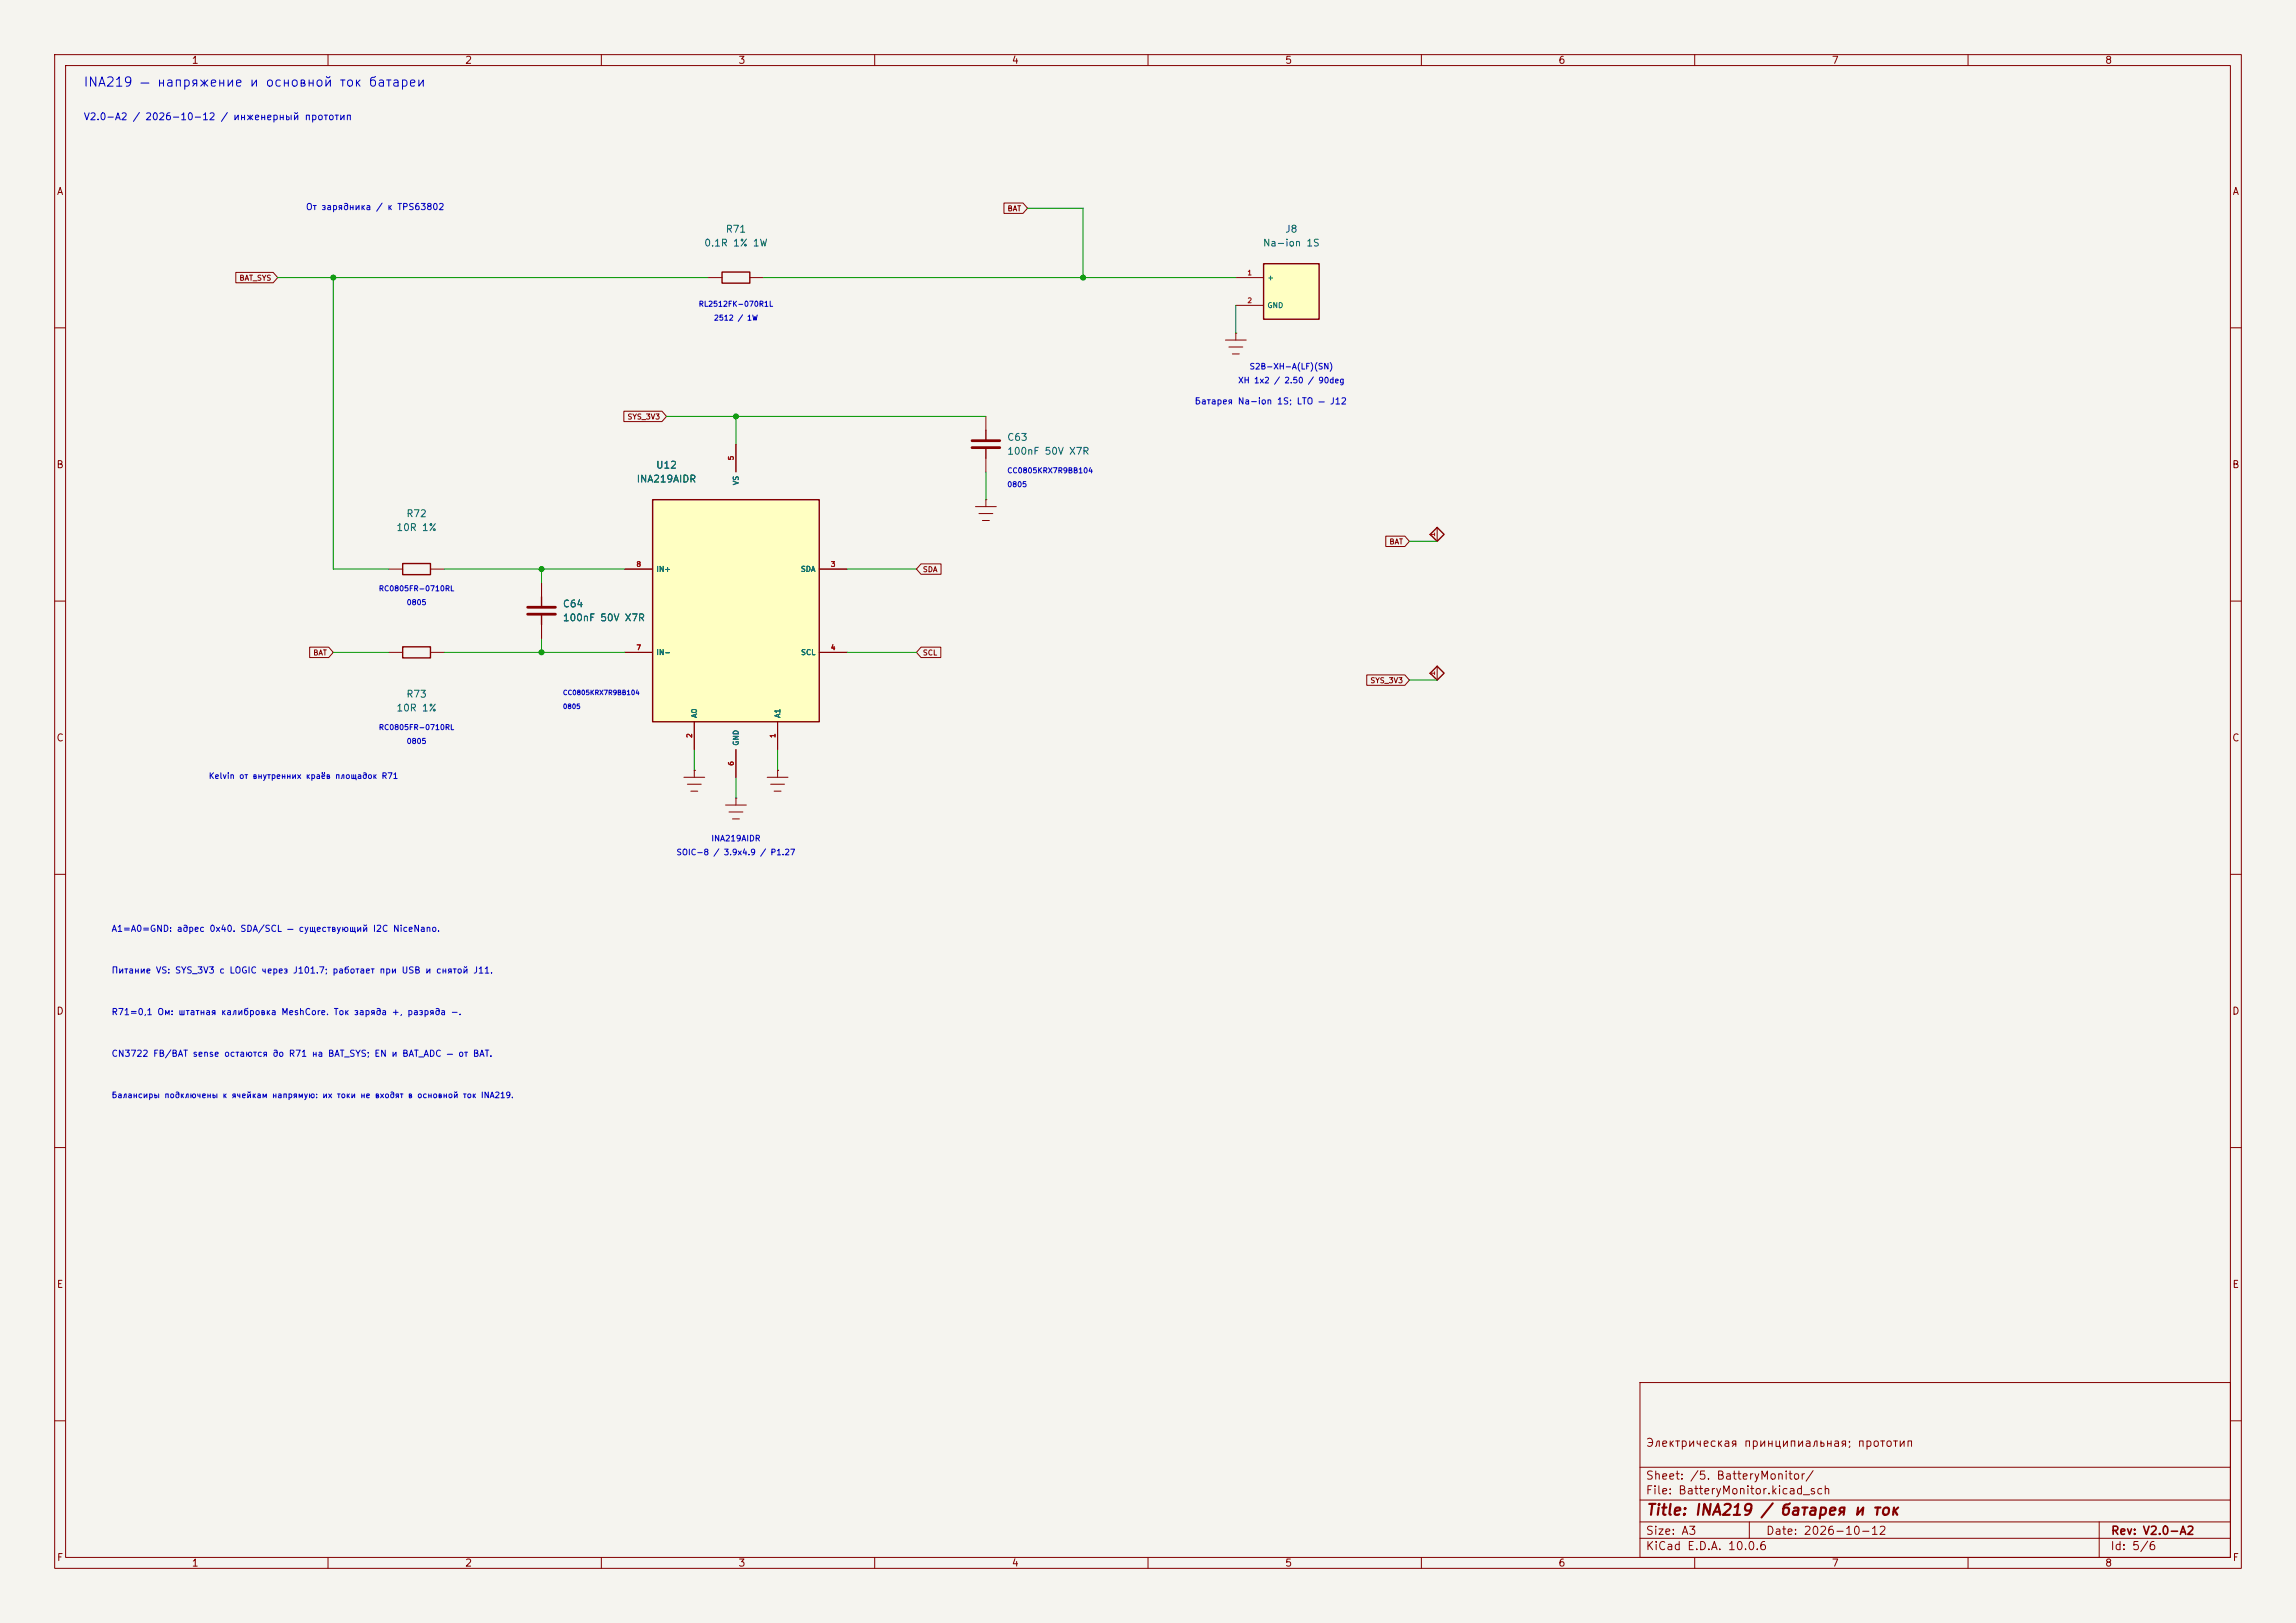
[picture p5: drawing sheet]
<svg xmlns="http://www.w3.org/2000/svg" width="420mm" height="297mm" viewBox="0 0 420 297" stroke-linecap="round" stroke-linejoin="round" font-family="sans-serif">
<defs><g id="words">
<text font-size="2" fill="#840000" x="301" y="277.8">Title: INA219 / батарея и ток</text>
<text font-size="1.7" fill="#0000c2" x="15.2" y="16.3">INA219 — напряжение и основной ток батареи</text>
<g font-size="1.5" fill="#840000">
<text x="300.9" y="265.1">Электрическая принципиальная; прототип</text>
<text x="300.9" y="273.8">File: BatteryMonitor.kicad_sch</text>
<text x="300.9" y="271.1">Sheet: /5. BatteryMonitor/</text>
<text x="300.9" y="281.2">Size: A3</text>
<text x="322.9" y="281.2">Date: 2026-10-12</text>
<text x="386" y="281.2">Rev: V2.0-A2</text>
<text x="300.9" y="284">KiCad E.D.A. 10.0.6</text>
<text x="385.9" y="284">Id: 5/6</text>
</g>
<g font-size="1.3" fill="#840000">
<text x="35" y="12">1</text>
<text x="85" y="12">2</text>
<text x="135" y="12">3</text>
<text x="185" y="12">4</text>
<text x="235" y="12">5</text>
<text x="285" y="12">6</text>
<text x="335" y="12">7</text>
<text x="385" y="12">8</text>
<text x="10.3" y="36">A</text>
<text x="408.3" y="36">A</text>
<text x="10.2" y="86">B</text>
<text x="408.2" y="86">B</text>
<text x="10.2" y="136">C</text>
<text x="408.2" y="136">C</text>
<text x="10.2" y="186">D</text>
<text x="408.2" y="186">D</text>
<text x="10.3" y="236">E</text>
<text x="408.3" y="236">E</text>
<text x="10.3" y="286">F</text>
<text x="35" y="287">1</text>
<text x="85" y="287">2</text>
<text x="135" y="287">3</text>
<text x="185" y="287">4</text>
<text x="235" y="287">5</text>
<text x="285" y="287">6</text>
<text x="335" y="287">7</text>
<text x="385" y="287">8</text>
<text x="408.3" y="286">F</text>
</g>
<text font-size="1.3" fill="#0000c2" x="15.2" y="22.3">V2.0-A2 / 2026-10-12 / инженерный прототип</text>
<g font-size="1.3" fill="#006464">
<text x="128.7" y="45.4">0.1R 1% 1W</text>
<text x="132.6" y="42.9">R71</text>
<text x="230.9" y="45.4">Na-ion 1S</text>
<text x="235" y="42.9">J8</text>
<text x="184.1" y="81">C63</text>
<text x="184.1" y="83.5">100nF 50V X7R</text>
<text x="116.4" y="88.6">INA219AIDR</text>
<text x="119.9" y="86.1">U12</text>
<text x="74.2" y="94.9">R72</text>
<text x="72.4" y="97.5">10R 1%</text>
<text x="102.9" y="111.5">C64</text>
<text x="102.9" y="114">100nF 50V X7R</text>
<text x="72.4" y="130.5">10R 1%</text>
<text x="74.2" y="128">R73</text>
</g>
<g font-size="1.2" fill="#0000c2">
<text x="55.9" y="38.7">От зарядника / к TPS63802</text>
<text x="218.4" y="74.3">Батарея Na-ion 1S; LTO — J12</text>
<text x="20.3" y="170.8">A1=A0=GND: адрес 0x40. SDA/SCL — существующий I2C NiceNano.</text>
<text x="20.3" y="178.4">Питание VS: SYS_3V3 с LOGIC через J101.7; работает при USB и снятой J11.</text>
<text x="20.3" y="186">R71=0,1 Ом: штатная калибровка MeshCore. Ток заряда +, разряда −.</text>
<text x="20.3" y="193.7">CN3722 FB/BAT sense остаются до R71 на BAT_SYS; EN и BAT_ADC — от BAT.</text>
</g>
<g font-size="1.1" fill="#0000c2">
<text x="226.4" y="70.4">XH 1x2 / 2.50 / 90deg</text>
<text x="228.5" y="67.9">S2B-XH-A(LF)(SN)</text>
<text x="38.1" y="142.8">Kelvin от внутренних краёв площадок R71</text>
<text x="130" y="154.2">INA219AIDR</text>
<text x="123.6" y="156.8">SOIC-8 / 3.9x4.9 / P1.27</text>
<text x="20.3" y="201.2">Балансиры подключены к ячейкам напрямую: их токи не входят в основной ток INA219.</text>
</g>
<g font-size="1" fill="#840000">
<text x="184.2" y="38.9">BAT</text>
<text x="43.7" y="51.6">BAT_SYS</text>
<text x="114.7" y="77">SYS_3V3</text>
<text x="254.1" y="99.8">BAT</text>
<text x="168.7" y="104.9">SDA</text>
<text x="57.2" y="120.2">BAT</text>
<text x="168.7" y="120.2">SCL</text>
<text x="250.6" y="125.2">SYS_3V3</text>
</g>
<g font-size="1" fill="#006464">
<text x="231.7" y="51.5">+</text>
<text x="231.7" y="56.6">GND</text>
<text x="135.3" y="88.9" transform="rotate(-90 135.3 88.9)">VS</text>
<text x="120" y="104.9">IN+</text>
<text x="146.4" y="104.9">SDA</text>
<text x="120" y="120.1">IN-</text>
<text x="146.4" y="120.1">SCL</text>
<text x="127.7" y="131.5" transform="rotate(-90 127.7 131.5)">A0</text>
<text x="143" y="131.5" transform="rotate(-90 143 131.5)">A1</text>
<text x="135.3" y="136.6" transform="rotate(-90 135.3 136.6)">GND</text>
</g>
<g font-size="1" fill="#0000c2">
<text x="127.7" y="56.3">RL2512FK-070R1L</text>
<text x="130.5" y="58.9">2512 / 1W</text>
<text x="184.2" y="89.4">0805</text>
<text x="184.2" y="86.8">CC0805KRX7R9BB104</text>
<text x="69.2" y="108.4">RC0805FR-0710RL</text>
<text x="74.3" y="111">0805</text>
<text x="69.2" y="133.8">RC0805FR-0710RL</text>
<text x="74.3" y="136.4">0805</text>
</g>
<g font-size=".9" fill="#a90000">
<text x="228.1" y="50.6">1</text>
<text x="228.1" y="55.7">2</text>
<text x="134.4" y="84.3" transform="rotate(-90 134.4 84.3)">5</text>
<text x="262.7" y="98.3" transform="rotate(-90 262.7 98.3)">1</text>
<text x="116.3" y="103.9">8</text>
<text x="151.9" y="103.9">3</text>
<text x="116.3" y="119.2">7</text>
<text x="151.9" y="119.2">4</text>
<text x="262.7" y="123.7" transform="rotate(-90 262.7 123.7)">1</text>
<text x="126.8" y="135.1" transform="rotate(-90 126.8 135.1)">2</text>
<text x="142" y="135.1" transform="rotate(-90 142 135.1)">1</text>
<text x="134.4" y="140.2" transform="rotate(-90 134.4 140.2)">6</text>
</g>
<g font-size=".9" fill="#0000c2">
<text x="102.9" y="127.4">CC0805KRX7R9BB104</text>
<text x="102.9" y="129.9">0805</text>
</g>
</g></defs>
<path d="M0 0h420v297h-420z" fill="#f5f4ef" stroke="#f5f4ef" stroke-width=".18"/>
<g fill="none" stroke="#840000" stroke-width=".18">
<path d="M10 10h400v277h-400zM12 12h396v273h-396zM60 10v2M110 10v2M160 10v2M210 10v2M260 10v2M310 10v2M360 10v2M10 60h2M408 60h2M10 110h2"/>
<path d="M99.1 106.7v2.5M99.1 114.3v2.5M408 110h2M10 160h2M125.1 142.2h3.8M125.7 143.5h2.6M126.4 144.8h1.2M127 141h.1M127 141v1.2M132.7 147.3h3.8M133.3 148.6h2.6M134 149.9h1.3"/>
<path d="M134.6 146.1h.1M134.6 146.1v1.2M140.3 142.2h3.8M141 143.5h2.5M141.6 144.8h1.3M142.2 141h.1M142.2 141v1.2M408 160h2M10 210h2M408 210h2M300 253h108v32h-108zM10 260h2"/>
<path d="M300 278.5h108M300 274.5h108M300 268.5h108M320 278.5v3M384 278.5v6.5M408 260h2M60 285v2M110 285v2M160 285v2M210 285v2M260 285v2M300 281.5h108"/>
<path d="M310 285v2M360 285v2"/>
</g>
<path d="M96.5 111.1h5.1M96.5 112.4h5.1" fill="none" stroke="#840000" stroke-width=".51"/>
<path d="M99.1 109.2v1.9M99.1 112.4v1.9" fill="none" stroke="#840000" stroke-width=".25"/>
<path d="M119.4 91.4h30.5v40.7h-30.5z" fill="#ffffc2"/>
<path d="M180.3 78.7v1.9M119.4 91.4h30.5v40.7h-30.5zM180.3 81.9v1.9M261.6 97.8l1.3-1.3 1.3 1.3-1.3 1.3zM73.7 103.1h5v2.1h-5zM261.6 123.2l1.3-1.3 1.3 1.3-1.3 1.3z" fill="none" stroke="#840000" stroke-width=".25"/>
<g fill="none" stroke="#840000" stroke-width=".18">
<path d="M180.3 76.2v2.5M224.2 62.2h3.8M224.8 63.5h2.5M225.4 64.8h1.3M226.1 61h.1M226.1 61v1.2M134.6 81.3v5.1M178.4 92.7h3.8M179.1 94h2.5M179.7 95.3h1.3M180.3 91.4h.1M180.3 83.8v2.6"/>
<path d="M180.3 91.4v1.3M262.9 96.5v2.6M71.1 104.1h2.6M78.7 104.1h2.6M114.3 104.1h5.1M114.3 119.4h5.1M149.9 104.1h5M149.9 119.4h5M127 132.1v5.1M134.6 137.2v5M142.2 132.1v5.1M262.9 121.9v2.6"/>
</g>
<path d="M177.8 80.6h5.1M177.8 81.9h5.1" fill="none" stroke="#840000" stroke-width=".51"/>
<path d="M231.1 48.3h10.2v10.1h-10.2z" fill="#ffffc2"/>
<path d="M132.1 49.8h5.1v2h-5.1zM231.1 48.3h10.2v10.1h-10.2zM73.7 118.4h5v2h-5z" fill="none" stroke="#840000" stroke-width=".25"/>
<g fill="none" stroke="#840000" stroke-width=".18">
<path d="M183.6 37.1h3.5l.9 1-.9 1h-3.5zM43.1 49.8h6.9l.8 1-.8 1h-6.9zM129.5 50.8h2.6M137.2 50.8h2.5M226.1 50.8h5M226.1 55.9h5M114.1 75.2h7l.8 1-.8 1h-7zM134.6 81.3v5.1M253.5 98.1h3.5l.8 1-.8 .9h-3.5zM56.6 118.4h3.5l.9 1-.9 .9h-3.5zM71.1 119.4h2.6M78.7 119.4h2.6"/>
<path d="M99.1 106.7v2.5M99.1 114.3v2.5M114.3 119.4h5.1M114.3 104.1h5.1M149.9 119.4h5M149.9 104.1h5M168.5 103.2h3.6v1.9h-3.6l-.9-1zM168.5 118.4h3.6v1.9h-3.6l-.9-.9zM127 132.1v5.1M134.6 137.2v5M142.2 132.1v5.1M250 123.5h7l.8 1-.8 .9h-7z"/>
<path d="M127 141h.1M142.2 141h.1"/>
</g>
<g fill="none" stroke="#009600" stroke-width=".18">
<path d="M188 38.1h10.1v12.7M50.8 50.8h78.7M61 50.8v53.3h10.1M139.7 50.8h86.4M226.1 55.9v5.1M121.9 76.2h58.4M134.6 76.2v5.1M180.3 86.4v5M257.8 99.1h5.1M61 119.4h10.1M81.3 119.4h33M81.3 104.1h33"/>
<path d="M99.1 104.1v2.6M99.1 116.8v2.6M154.9 119.4h12.7M154.9 104.1h12.7M127 137.2v3.8M142.2 137.2v3.8M257.8 124.5h5.1M134.6 142.2v3.9"/>
</g>
<g fill="#009600" stroke="#009600" stroke-width=".18">
<circle cx="134.6" cy="76.2" r=".46"/>
<circle cx="61" cy="50.8" r=".46"/>
<circle cx="99.1" cy="104.1" r=".46"/>
<circle cx="99.1" cy="119.4" r=".46"/>
<circle cx="198.1" cy="50.8" r=".46"/>
</g>
<use href="#words"/>
</svg>
